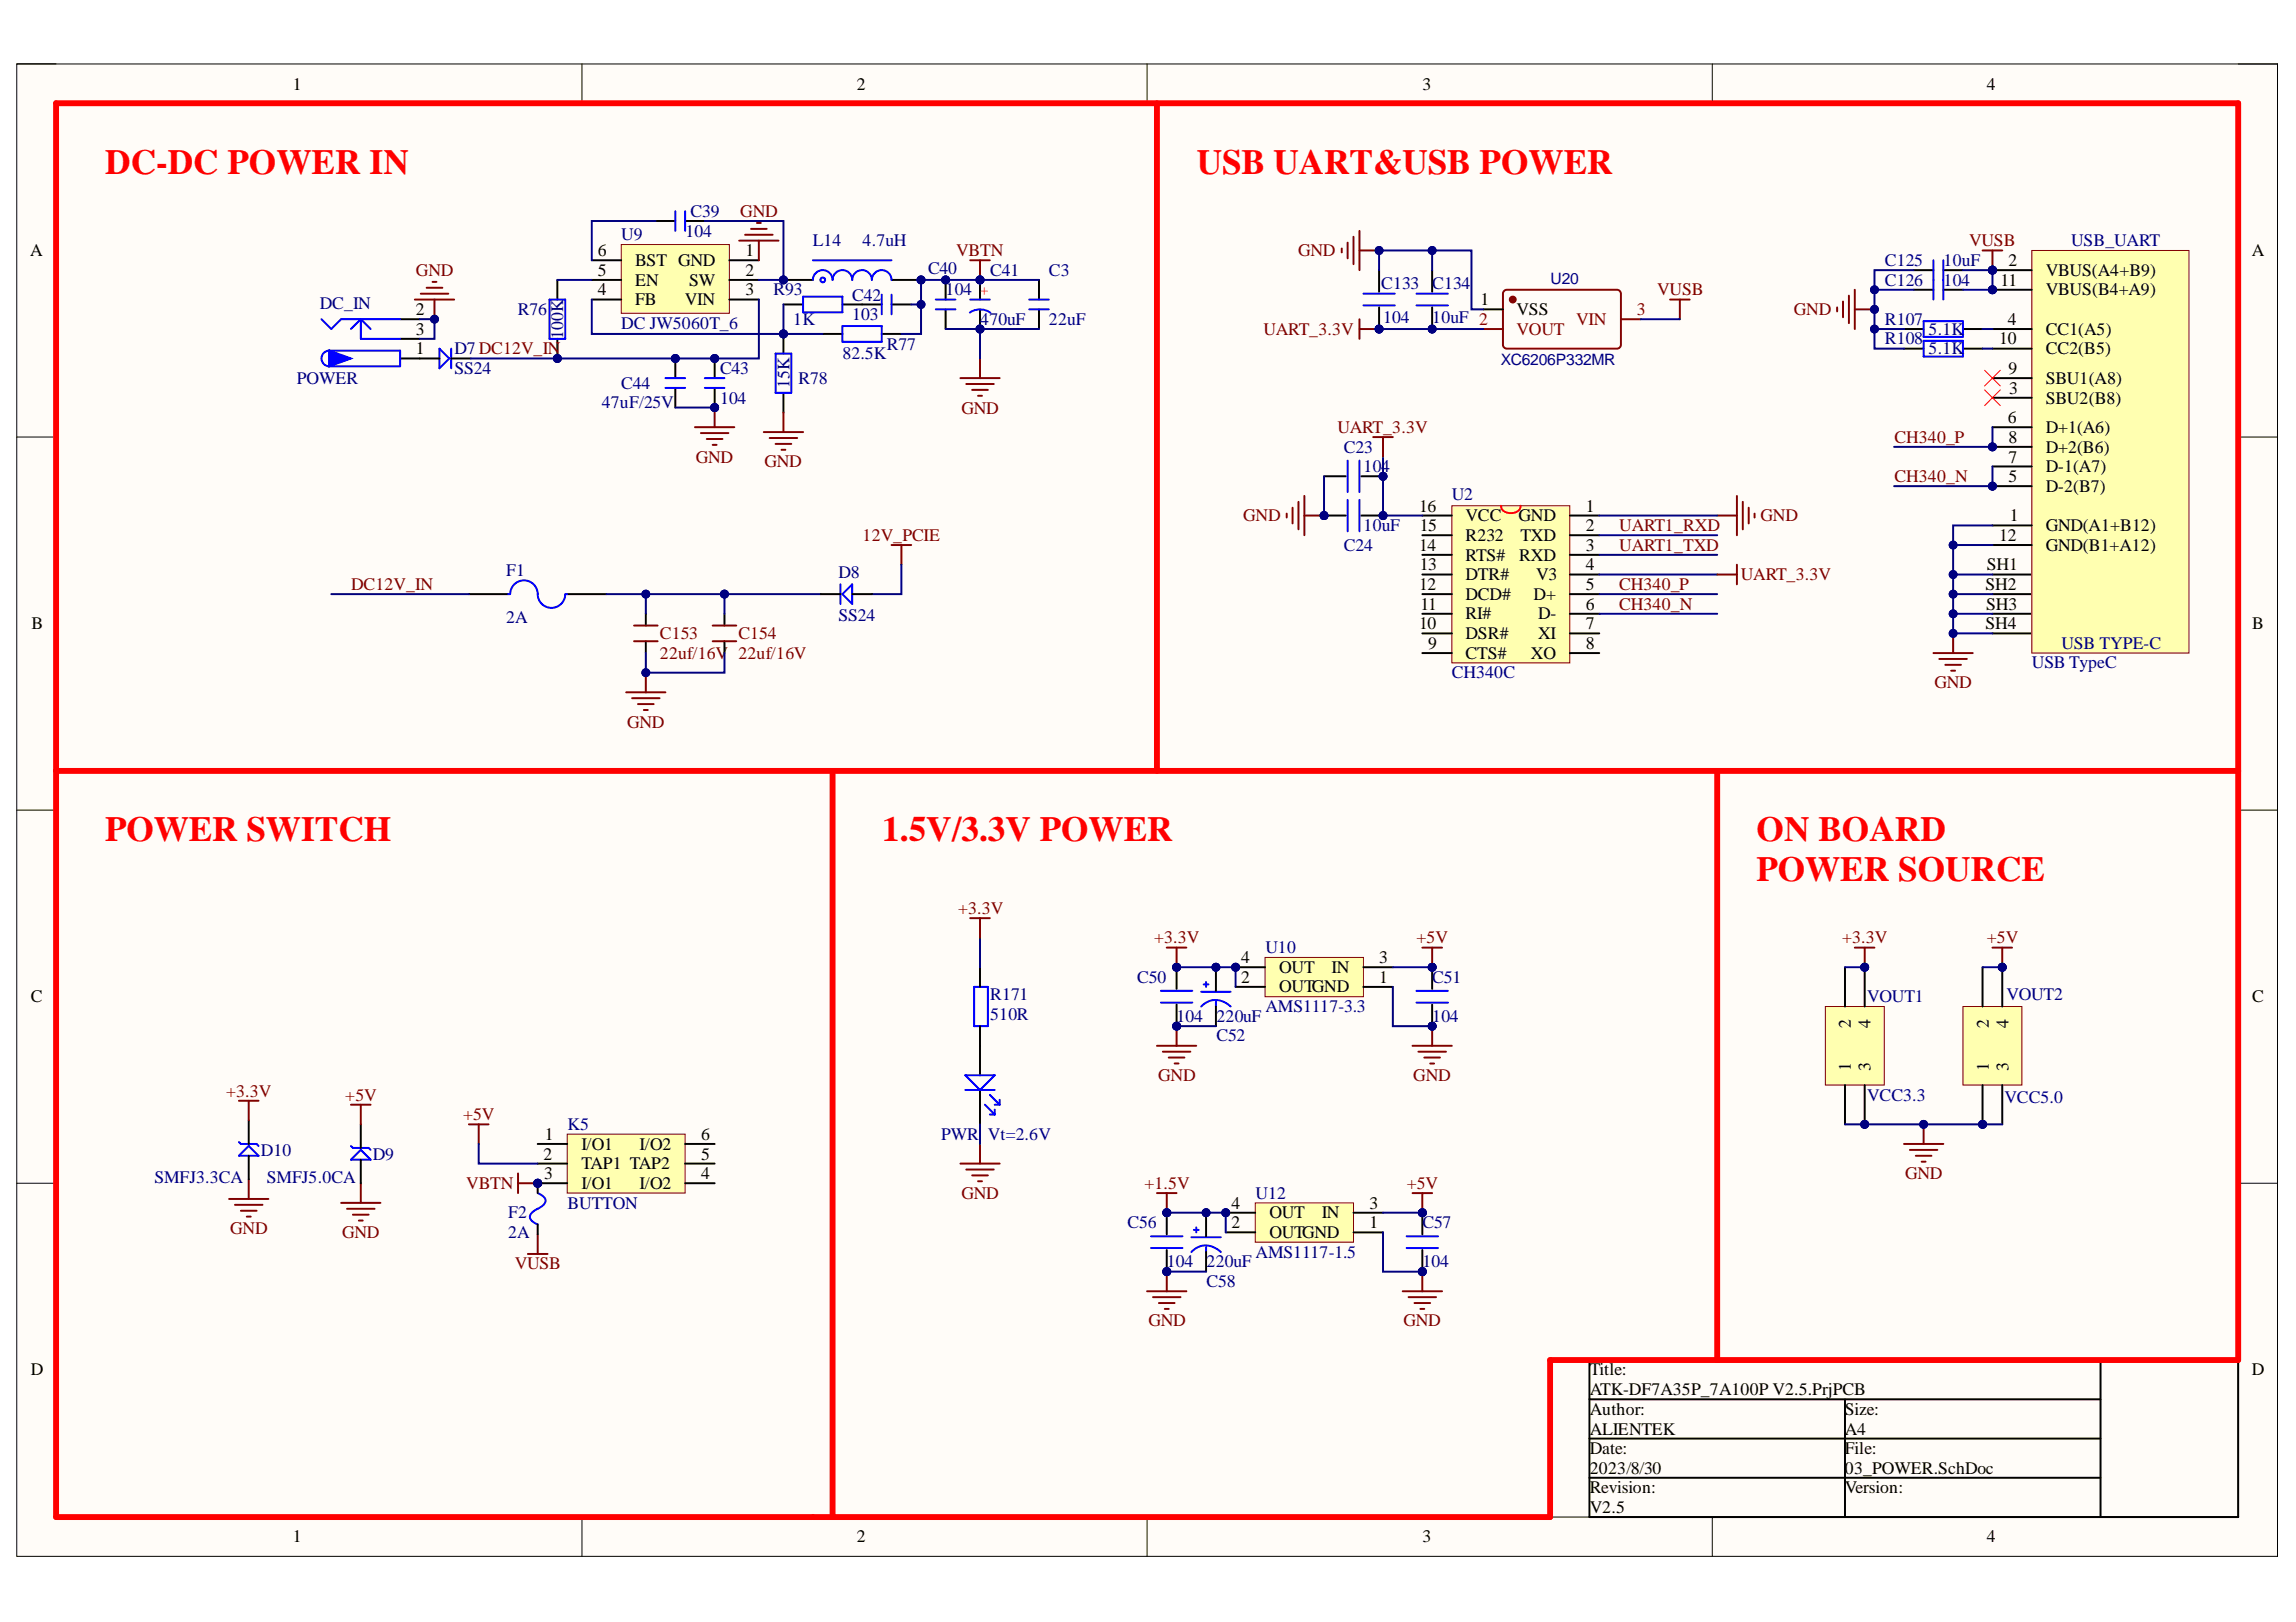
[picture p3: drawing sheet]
<svg xmlns="http://www.w3.org/2000/svg" width="297mm" height="210mm" viewBox="0 0 297 210" stroke-linecap="round" stroke-linejoin="round" font-family="sans-serif">
<defs><g id="words">
<g font-size="4.6" fill="#f00">
<text x="13.6" y="22.5">DC-DC POWER IN</text>
<text x="154.8" y="22.5">USB UART&amp;USB POWER</text>
<text x="13.6" y="108.9">POWER SWITCH</text>
<text x="114.1" y="108.9">1.5V/3.3V POWER</text>
<text x="227.3" y="114">POWER SOURCE</text>
<text x="227.3" y="108.9">ON BOARD</text>
</g>
<g font-size="2.3">
<text x="37.9" y="11.6">1</text>
<text x="110.8" y="11.6">2</text>
<text x="184" y="11.6">3</text>
<text x="257" y="11.6">4</text>
<text x="3.9" y="33.1">A</text>
<text x="77.3" y="35.7">5</text>
<text x="77.3" y="33.1">6</text>
<text x="82.2" y="34.4">BST GND</text>
<text x="96.5" y="33.1">1</text>
<text x="96.5" y="35.7">2</text>
<text x="259.8" y="34.4">2</text>
<text x="264.7" y="35.7">VBUS(A4+B9)</text>
<text x="291.3" y="33.1">A</text>
<text x="53.8" y="40.8">2</text>
<text x="77.3" y="38.2">4</text>
<text x="82.2" y="39.5">FB</text>
<text x="82.2" y="36.9">EN</text>
<text x="88.6" y="39.5">VIN</text>
<text x="89.2" y="36.9">SW</text>
<text x="96.5" y="38.2">3</text>
<text x="191.6" y="39.5">1</text>
<text x="196.2" y="40.8">VSS</text>
<text x="258.8" y="36.9">11</text>
<text x="264.7" y="38.2">VBUS(B4+A9)</text>
<text x="53.8" y="45.8">1</text>
<text x="53.8" y="43.3">3</text>
<text x="258.6" y="44.6">10</text>
<text x="259.7" y="42">4</text>
<text x="264.7" y="43.3">CC1(A5)</text>
<text x="264.7" y="45.8">CC2(B5)</text>
<text x="259.8" y="48.4">9</text>
<text x="259.9" y="51">3</text>
<text x="264.7" y="52.3">SBU2(B8)</text>
<text x="264.7" y="49.7">SBU1(A8)</text>
<text x="259.7" y="54.8">6</text>
<text x="259.8" y="59.9">7</text>
<text x="259.8" y="57.3">8</text>
<text x="264.7" y="56.1">D+1(A6)</text>
<text x="264.7" y="58.6">D+2(B6)</text>
<text x="259.8" y="62.4">5</text>
<text x="264.7" y="63.7">D-2(B7)</text>
<text x="264.7" y="61.1">D-1(A7)</text>
<text x="183.6" y="71.3">14</text>
<text x="183.6" y="66.2">16</text>
<text x="183.7" y="68.7">15</text>
<text x="189.6" y="70">R232</text>
<text x="189.6" y="67.5">VCC</text>
<text x="196.5" y="67.5">GND</text>
<text x="196.7" y="70">TXD</text>
<text x="205.2" y="66.2">1</text>
<text x="205.2" y="68.7">2</text>
<text x="205.2" y="71.3">3</text>
<text x="258.6" y="70">12</text>
<text x="260" y="67.5">1</text>
<text x="264.7" y="68.7">GND(A1+B12)</text>
<text x="264.7" y="71.3">GND(B1+A12)</text>
<text x="183.6" y="76.3">12</text>
<text x="183.7" y="73.8">13</text>
<text x="189.6" y="77.6">DCD#</text>
<text x="189.6" y="75.1">DTR#</text>
<text x="189.6" y="72.5">RTS#</text>
<text x="196.5" y="72.5">RXD</text>
<text x="198.4" y="77.6">D+</text>
<text x="198.7" y="75.1">V3</text>
<text x="205.2" y="73.8">4</text>
<text x="205.2" y="76.3">5</text>
<text x="256.9" y="76.3">SH2</text>
<text x="257" y="73.8">SH1</text>
<text x="4.1" y="81.4">B</text>
<text x="183.6" y="81.4">10</text>
<text x="183.8" y="78.9">11</text>
<text x="184.8" y="84">9</text>
<text x="189.6" y="82.7">DSR#</text>
<text x="189.6" y="80.2">RI#</text>
<text x="199" y="80.2">D-</text>
<text x="199" y="82.7">XI</text>
<text x="205.2" y="78.9">6</text>
<text x="205.2" y="81.4">7</text>
<text x="205.2" y="84">8</text>
<text x="256.9" y="81.4">SH4</text>
<text x="257" y="78.9">SH3</text>
<text x="264.7" y="82.7">Shield4</text>
<text x="291.4" y="81.4">B</text>
<text x="189.6" y="85.2">CTS#</text>
<text x="198.1" y="85.2">XO</text>
<text x="160.6" y="124.6">4</text>
<text x="165.5" y="125.9">OUT</text>
<text x="172.3" y="125.9">IN</text>
<text x="178.4" y="124.6">3</text>
<text x="4" y="129.7">C</text>
<text x="160.6" y="127.2">2</text>
<text x="165.5" y="128.4">OUTGND</text>
<text x="178.4" y="127.2">1</text>
<text x="291.4" y="129.7">C</text>
<text x="239.4" y="133.1" transform="rotate(-90 239.4 133.1)">2</text>
<text x="242" y="133.1" transform="rotate(-90 242 133.1)">4</text>
<text x="257.3" y="133.1" transform="rotate(-90 257.3 133.1)">2</text>
<text x="259.8" y="133.1" transform="rotate(-90 259.8 133.1)">4</text>
<text x="239.4" y="138.7" transform="rotate(-90 239.4 138.7)">1</text>
<text x="242" y="138.7" transform="rotate(-90 242 138.7)">3</text>
<text x="257.3" y="138.7" transform="rotate(-90 257.3 138.7)">1</text>
<text x="259.8" y="138.7" transform="rotate(-90 259.8 138.7)">3</text>
<text x="70.5" y="147.5">1</text>
<text x="75.2" y="148.8">I/O1</text>
<text x="82.7" y="148.8">I/O2</text>
<text x="90.7" y="147.5">6</text>
<text x="70.3" y="150.1">2</text>
<text x="70.4" y="152.6">3</text>
<text x="75.2" y="151.3">TAP1 TAP2</text>
<text x="75.2" y="153.9">I/O1</text>
<text x="82.7" y="153.9">I/O2</text>
<text x="90.7" y="152.6">4</text>
<text x="90.7" y="150.1">5</text>
<text x="159.3" y="158.9">2</text>
<text x="159.3" y="156.4">4</text>
<text x="164.2" y="160.2">OUTGND</text>
<text x="164.2" y="157.7">OUT</text>
<text x="171" y="157.7">IN</text>
<text x="177.2" y="158.9">1</text>
<text x="177.2" y="156.4">3</text>
<text x="4" y="178">D</text>
<text x="205.7" y="178">Title:</text>
<text x="291.3" y="178">D</text>
<text x="205.7" y="183.1">Author:</text>
<text x="205.7" y="180.6">ATK-DF7A35P_7A100P V2.5.PrjPCB</text>
<text x="205.7" y="185.7">ALIENTEK</text>
<text x="238.7" y="183.1">Size:</text>
<text x="238.7" y="185.7">A4</text>
<text x="205.7" y="188.2">Date:</text>
<text x="205.7" y="190.7">2023/8/30</text>
<text x="238.7" y="188.2">File:</text>
<text x="238.7" y="190.7">03_POWER.SchDoc</text>
<text x="205.7" y="193.3">Revision:</text>
<text x="205.7" y="195.8">V2.5</text>
<text x="238.7" y="193.3">Version:</text>
<text x="37.9" y="199.6">1</text>
<text x="110.8" y="199.6">2</text>
<text x="184" y="199.6">3</text>
<text x="257" y="199.6">4</text>
</g>
<g font-size="2.3" fill="#000080">
<text x="89.3" y="28.1">C39</text>
<text x="80.4" y="31.1">U9</text>
<text x="88.7" y="30.6">104</text>
<text x="105.2" y="31.9">L14</text>
<text x="111.6" y="31.9">4.7uH</text>
<text x="120.1" y="35.4">C40</text>
<text x="128.1" y="35.7">C41</text>
<text x="135.7" y="35.7">C3</text>
<text x="243.8" y="34.4">C125</text>
<text x="251.5" y="34.4">10uF</text>
<text x="268" y="31.9">USB_UART</text>
<text x="41.4" y="40">DC_IN</text>
<text x="67" y="40.8">R76</text>
<text x="100.1" y="38.2">R93</text>
<text x="110.2" y="38.9">C42</text>
<text x="110.2" y="41.4">103</text>
<text x="122.3" y="38.2">104</text>
<text x="178.7" y="37.5">C133</text>
<text x="178.9" y="41.8">104</text>
<text x="185.3" y="37.5">C134</text>
<text x="185.3" y="41.8">10uF 2</text>
<text x="243.8" y="36.9">C126</text>
<text x="251.5" y="36.9">104</text>
<text x="58.8" y="45.8">D7DC12V_IN</text>
<text x="72.8" y="43.9" transform="rotate(-90 72.8 43.9)">100K</text>
<text x="80.4" y="42.5">DC JW5060T_6</text>
<text x="102.6" y="42">1K</text>
<text x="109" y="46.5">82.5K</text>
<text x="114.7" y="45.2">R77</text>
<text x="126.8" y="42">470uF</text>
<text x="135.7" y="42">22uF</text>
<text x="243.8" y="42">R107</text>
<text x="243.8" y="44.6">R108</text>
<text x="249.5" y="43.3">5.1K</text>
<text x="249.5" y="45.8">5.1K</text>
<text x="38.4" y="49.7">POWER</text>
<text x="58.8" y="48.4">SS24</text>
<text x="77.8" y="52.8">47uF/25V</text>
<text x="80.4" y="50.3">C44</text>
<text x="93.2" y="48.4">C43</text>
<text x="93.2" y="52.3">104</text>
<text x="102.1" y="50.2" transform="rotate(-90 102.1 50.2)">15K</text>
<text x="103.3" y="49.7">R78</text>
<text x="173.9" y="58.6">C23</text>
<text x="176.4" y="61.1">104</text>
<text x="187.8" y="64.7">U2</text>
<text x="173.9" y="71.3">C24</text>
<text x="176.4" y="68.7">10uF</text>
<text x="65.5" y="74.6">F1</text>
<text x="108.5" y="74.8">D8</text>
<text x="65.5" y="80.7">2A</text>
<text x="108.5" y="80.4">SS24</text>
<text x="266.7" y="84">USB TYPE-C</text>
<text x="187.8" y="87.8">CH340C</text>
<text x="262.9" y="86.5">USB TypeC</text>
<text x="163.7" y="123.4">U10</text>
<text x="128.1" y="129.4">R171</text>
<text x="128.1" y="132">510R</text>
<text x="147.1" y="127.2">C50</text>
<text x="163.7" y="131">AMS1117-3.3</text>
<text x="185.3" y="127.2">C51</text>
<text x="241.6" y="129.7">VOUT1</text>
<text x="259.6" y="129.4">VOUT2</text>
<text x="152.2" y="132.2">104</text>
<text x="157.4" y="134.8">C52</text>
<text x="157.4" y="132.2">220uF</text>
<text x="185.3" y="132.2">104</text>
<text x="241.6" y="142.5">VCC3.3</text>
<text x="259.3" y="142.7">VCC5.0</text>
<text x="33.8" y="149.6">D10</text>
<text x="73.4" y="146.3">K5</text>
<text x="121.8" y="147.5">PWR Vt=2.6V</text>
<text x="20" y="153.1">SMFJ3.3CA</text>
<text x="34.5" y="153.1">SMFJ5.0CA</text>
<text x="48.2" y="150.1">D9</text>
<text x="162.4" y="155.1">U12</text>
<text x="65.7" y="157.7">F2</text>
<text x="65.7" y="160.2">2A</text>
<text x="73.4" y="156.4">BUTTON</text>
<text x="145.9" y="158.9">C56</text>
<text x="184" y="158.9">C57</text>
<text x="150.9" y="164">104</text>
<text x="156.1" y="166.6">C58</text>
<text x="156.1" y="164">220uF</text>
<text x="162.4" y="162.7">AMS1117-1.5</text>
<text x="184" y="164">104</text>
</g>
<g font-size="2.3" fill="#800000">
<text x="95.8" y="28.1">GND</text>
<text x="53.8" y="35.7">GND</text>
<text x="123.7" y="33.1">VBTN</text>
<text x="167.9" y="33.1">GND</text>
<text x="254.8" y="31.9">VUSB</text>
<text x="214.4" y="38.2">VUSB</text>
<text x="232.1" y="40.8">GND</text>
<text x="163.5" y="43.3">UART_3.3V</text>
<text x="124.4" y="53.5">GND</text>
<text x="90" y="59.9">GND</text>
<text x="173" y="56.1">UART_3.3V</text>
<text x="245.1" y="57.3">CH340_P</text>
<text x="98.9" y="60.5">GND</text>
<text x="245.1" y="62.4">CH340_N</text>
<text x="111.6" y="70">12V_PCIE</text>
<text x="160.8" y="67.5">GND</text>
<text x="209.5" y="68.7">UART1_RXD</text>
<text x="209.5" y="71.3">UART1_TXD</text>
<text x="227.8" y="67.5">GND</text>
<text x="45.4" y="76.3">DC12V_IN</text>
<text x="209.5" y="76.3">CH340_P</text>
<text x="225.2" y="75.1">UART_3.3V</text>
<text x="85.4" y="82.7">C153</text>
<text x="95.5" y="82.7">C154</text>
<text x="209.5" y="78.9">CH340_N</text>
<text x="85.4" y="85.2">22uf/16V</text>
<text x="95.5" y="85.2">22uf/16V</text>
<text x="250.3" y="89">GND</text>
<text x="81.1" y="94.2">GND</text>
<text x="124" y="118.3">+3.3V</text>
<text x="149.3" y="122.1">+3.3V</text>
<text x="183.3" y="122.1">+5V</text>
<text x="238.3" y="122.1">+3.3V</text>
<text x="257" y="122.1">+5V</text>
<text x="29.3" y="142">+3.3V</text>
<text x="44.7" y="142.5">+5V</text>
<text x="149.8" y="139.9">GND</text>
<text x="182.8" y="139.9">GND</text>
<text x="59.9" y="145">+5V</text>
<text x="60.3" y="153.9">VBTN</text>
<text x="124.4" y="155.1">GND</text>
<text x="148.1" y="153.9">+1.5V</text>
<text x="182" y="153.9">+5V</text>
<text x="246.5" y="152.6">GND</text>
<text x="29.8" y="159.7">GND</text>
<text x="44.2" y="160.2">GND</text>
<text x="66.6" y="164.3">VUSB</text>
<text x="148.6" y="171.6">GND</text>
<text x="181.6" y="171.6">GND</text>
</g>
<g font-size="2.3" fill="#800">
<text x="211.8" y="40.8">3</text>
<text x="196.2" y="43.3">VOUT</text>
<text x="203.9" y="42">VIN</text>
</g>
<g font-size="2" fill="#000080">
<text x="200.6" y="36.8">U20</text>
<text x="194.2" y="47.2">XC6206P332MR</text>
</g>
<text font-size="1.9" fill="#f00" x="126.9" y="37.2" transform="rotate(90 126.9 37.2)">+</text>
</g></defs>
<path d="M2.2 8.3h292.4v193.1h-292.4z" fill-rule="evenodd" fill="#fffcf8"/>
<path d="M2.2 8.3h292.4v193.1h-292.4z" fill="none" stroke="#000" stroke-width=".13"/>
<path d="M7.3 13.4h282.3v182.9h-282.3z" fill-rule="evenodd" fill="#fffcf8"/>
<g fill="none" stroke="#000" stroke-width=".13">
<path d="M2.2 8.3h5.1M7.3 13.4h282.3v182.9h-282.3zM75.3 8.3v5.1M148.4 8.3v5.1M221.5 8.3v5.1M289.6 8.3h5v5.1M2.2 56.6h5.1M289.6 56.6h5M2.2 104.8h5.1M289.6 104.8h5M2.2 153.1h5.1M289.6 153.1h5"/>
<path d="M75.3 196.3v5.1M148.4 196.3v5.1M221.5 196.3v5.1M294.6 196.3v5.1"/>
</g>
<path d="M205.6 176h84v20.3h-84zM271.7 176v20.3M205.6 181.1h66.1M205.6 186.2h66.1M205.6 191.2h66.1M238.7 181.1v15.2" fill="none" stroke="#000" stroke-width=".25"/>
<path d="M125.5 33.7h2.6M126.8 33.7v2.5" fill="none" stroke="#800000" stroke-width=".25"/>
<circle cx="126.8" cy="36.2" r=".51" fill="#000080"/>
<circle cx="126.8" cy="36.2" r=".51" fill="none" stroke="#000080" stroke-width=".13"/>
<path d="M67 151.9v2.5M67 153.1h2.6" fill="none" stroke="#800000" stroke-width=".25"/>
<circle cx="69.6" cy="153.1" r=".51" fill="#000080"/>
<circle cx="69.6" cy="153.1" r=".51" fill="none" stroke="#000080" stroke-width=".13"/>
<circle cx="69.6" cy="153.1" r=".51" fill="#000080"/>
<circle cx="69.6" cy="153.1" r=".51" fill="none" stroke="#000080" stroke-width=".13"/>
<path d="M73.4 146.8h15.2v7.6h-15.2z" fill-rule="evenodd" fill="#ffffb0"/>
<path d="M73.4 146.8h15.2v7.6h-15.2z" fill="none" stroke="#800000" stroke-width=".13"/>
<path d="M69.6 148h3.8M69.6 150.6h3.8M69.6 153.1h3.8" fill="none" stroke="#000" stroke-width=".25"/>
<circle cx="69.6" cy="153.1" r=".51" fill="#000080"/>
<circle cx="69.6" cy="153.1" r=".51" fill="none" stroke="#000080" stroke-width=".13"/>
<path d="M126.8 125.2v2.5M126.8 132.8v6.3M88.6 153.1h3.9M88.6 150.6h3.9M88.6 148h3.9M126.8 140.9v4.6" fill="none" stroke="#000" stroke-width=".25"/>
<path d="M125.5 118.8h2.6M126.8 118.8v2.6M60.7 145.5h2.5M61.9 145.5v2.5M69.6 159.7v2.6M124.2 150.6h5.1M125 151.3h3.6M125.8 152.1h2M126.5 152.9h.5M126.8 148v2.6M68.3 162.3h2.5" fill="none" stroke="#800000" stroke-width=".25"/>
<path d="M124.9 139.1h3.8l-1.9 2zM126 127.7h1.8v5.1h-1.8zM124.9 141.1h3.8M127.4 143l1.3 1.2M128.1 141.7l1.2 1.3M128.1 144.2h.6M128.7 143h.6M128.7 143.6v.6M129.3 142.3v.7" fill="none" stroke="#00f" stroke-width=".25"/>
<path d="M7.3 13.4h282.3v162.6h-89.1v20.3h-193.2zM149.7 13.4v86.4M7.3 99.8h282.3M107.7 99.8v96.5M222.2 99.8v76.2" fill="none" stroke="#f00" stroke-width=".76"/>
<path d="M126.8 121.4v3.8M61.9 148v2.6h7.7M126.8 145.5v2.5" fill="none" stroke="#000080" stroke-width=".25"/>
<circle cx="69.6" cy="153.1" r=".51" fill="#000080"/>
<circle cx="69.6" cy="153.1" r=".51" fill="none" stroke="#000080" stroke-width=".13"/>
<path d="M69.6 154.4a1.17 1.17 0 0 1 1 1.1 2.99 2.99 0 0 1-1.4 1.1 .84 .84 0 0 0-.6 .9 .84 .84 0 0 0 .6 .8l.4 .2" fill="none" stroke="#00f" stroke-width=".25"/>
<path d="M69.6 153.1v1.3" fill="none" stroke="#000" stroke-width=".25"/>
<circle cx="69.6" cy="153.1" r=".51" fill="#000080"/>
<circle cx="69.6" cy="153.1" r=".51" fill="none" stroke="#000080" stroke-width=".13"/>
<path d="M69.6 158.5v1.2" fill="none" stroke="#000" stroke-width=".25"/>
<circle cx="159.9" cy="125.2" r=".51" fill="#000080"/>
<circle cx="159.9" cy="125.2" r=".51" fill="none" stroke="#000080" stroke-width=".13"/>
<path d="M163.7 123.9h12.7v5.1h-12.7z" fill-rule="evenodd" fill="#ffffb0"/>
<path d="M163.7 123.9h12.7v5.1h-12.7z" fill="none" stroke="#800000" stroke-width=".13"/>
<path d="M159.9 127.7h3.8M159.9 125.2h3.8M176.4 127.7h3.8M176.4 125.2h3.8" fill="none" stroke="#000" stroke-width=".25"/>
<circle cx="159.9" cy="125.2" r=".51" fill="#000080"/>
<circle cx="159.9" cy="125.2" r=".51" fill="none" stroke="#000080" stroke-width=".13"/>
<circle cx="185.3" cy="132.8" r=".51" fill="#000080"/>
<circle cx="185.3" cy="132.8" r=".51" fill="none" stroke="#000080" stroke-width=".13"/>
<circle cx="185.3" cy="125.2" r=".51" fill="#000080"/>
<circle cx="185.3" cy="125.2" r=".51" fill="none" stroke="#000080" stroke-width=".13"/>
<path d="M183.2 129.7h4.1M183.2 128.2h4.1" fill="none" stroke="#00f" stroke-width=".25"/>
<path d="M185.3 130v2.8" fill="none" stroke="#000" stroke-width=".25"/>
<circle cx="185.3" cy="132.8" r=".51" fill="#000080"/>
<circle cx="185.3" cy="132.8" r=".51" fill="none" stroke="#000080" stroke-width=".13"/>
<path d="M185.3 125.2v2.8" fill="none" stroke="#000" stroke-width=".25"/>
<circle cx="185.3" cy="125.2" r=".51" fill="#000080"/>
<circle cx="185.3" cy="125.2" r=".51" fill="none" stroke="#000080" stroke-width=".13"/>
<circle cx="152.2" cy="132.8" r=".51" fill="#000080"/>
<circle cx="152.2" cy="132.8" r=".51" fill="none" stroke="#000080" stroke-width=".13"/>
<circle cx="152.2" cy="125.2" r=".51" fill="#000080"/>
<circle cx="152.2" cy="125.2" r=".51" fill="none" stroke="#000080" stroke-width=".13"/>
<path d="M150.2 129.7h4.1M150.2 128.2h4.1" fill="none" stroke="#00f" stroke-width=".25"/>
<path d="M152.2 130v2.8" fill="none" stroke="#000" stroke-width=".25"/>
<circle cx="152.2" cy="132.8" r=".51" fill="#000080"/>
<circle cx="152.2" cy="132.8" r=".51" fill="none" stroke="#000080" stroke-width=".13"/>
<path d="M152.2 125.2v2.8" fill="none" stroke="#000" stroke-width=".25"/>
<circle cx="152.2" cy="125.2" r=".51" fill="#000080"/>
<circle cx="152.2" cy="125.2" r=".51" fill="none" stroke="#000080" stroke-width=".13"/>
<path d="M182.7 135.3h5.1M183.5 136.1h3.6M184.3 136.9h2M185 137.6h.5M185.3 132.8v2.5" fill="none" stroke="#800000" stroke-width=".25"/>
<circle cx="185.3" cy="132.8" r=".51" fill="#000080"/>
<circle cx="185.3" cy="132.8" r=".51" fill="none" stroke="#000080" stroke-width=".13"/>
<path d="M149.7 135.3h5.1M150.4 136.1h3.6M151.2 136.9h2M152 137.6h.5M152.2 132.8v2.5" fill="none" stroke="#800000" stroke-width=".25"/>
<circle cx="152.2" cy="132.8" r=".51" fill="#000080"/>
<circle cx="152.2" cy="132.8" r=".51" fill="none" stroke="#000080" stroke-width=".13"/>
<circle cx="157.3" cy="125.2" r=".51" fill="#000080"/>
<circle cx="157.3" cy="125.2" r=".51" fill="none" stroke="#000080" stroke-width=".13"/>
<path d="M155.4 130.3a2.64 2.64 0 0 1 3.8 0M155.4 128.3h3.8M157.3 129.6v.7" fill="none" stroke="#00f" stroke-width=".25"/>
<path d="M157.3 125.2v3M157.3 130.3v2.5" fill="none" stroke="#000" stroke-width=".25"/>
<circle cx="157.3" cy="125.2" r=".51" fill="#000080"/>
<circle cx="157.3" cy="125.2" r=".51" fill="none" stroke="#000080" stroke-width=".13"/>
<path d="M155.7 127.4h.6M156 127.1v.6" fill="none" stroke="#00f" stroke-width=".25"/>
<path d="M150.9 122.6h2.6M152.2 122.6v2.6" fill="none" stroke="#800000" stroke-width=".25"/>
<circle cx="152.2" cy="125.2" r=".51" fill="#000080"/>
<circle cx="152.2" cy="125.2" r=".51" fill="none" stroke="#000080" stroke-width=".13"/>
<path d="M184 122.6h2.6M185.3 122.6v2.6" fill="none" stroke="#800000" stroke-width=".25"/>
<circle cx="185.3" cy="125.2" r=".51" fill="#000080"/>
<circle cx="185.3" cy="125.2" r=".51" fill="none" stroke="#000080" stroke-width=".13"/>
<path d="M152.2 132.8h5.1" fill="none" stroke="#000080" stroke-width=".25"/>
<circle cx="152.2" cy="132.8" r=".51" fill="#000080"/>
<circle cx="152.2" cy="132.8" r=".51" fill="none" stroke="#000080" stroke-width=".13"/>
<path d="M180.2 127.7v5.1h5.1" fill="none" stroke="#000080" stroke-width=".25"/>
<circle cx="185.3" cy="132.8" r=".51" fill="#000080"/>
<circle cx="185.3" cy="132.8" r=".51" fill="none" stroke="#000080" stroke-width=".13"/>
<path d="M180.2 125.2h5.1" fill="none" stroke="#000080" stroke-width=".25"/>
<circle cx="185.3" cy="125.2" r=".51" fill="#000080"/>
<circle cx="185.3" cy="125.2" r=".51" fill="none" stroke="#000080" stroke-width=".13"/>
<path d="M152.2 125.2h7.7v2.5" fill="none" stroke="#000080" stroke-width=".25"/>
<circle cx="159.9" cy="125.2" r=".51" fill="#000080"/>
<circle cx="159.9" cy="125.2" r=".51" fill="none" stroke="#000080" stroke-width=".13"/>
<circle cx="157.3" cy="125.2" r=".51" fill="#000080"/>
<circle cx="157.3" cy="125.2" r=".51" fill="none" stroke="#000080" stroke-width=".13"/>
<circle cx="152.2" cy="125.2" r=".51" fill="#000080"/>
<circle cx="152.2" cy="125.2" r=".51" fill="none" stroke="#000080" stroke-width=".13"/>
<path d="M53.7 38.8h5.1M54.4 38h3.6M55.2 37.2h2M56 36.5h.5M56.2 38.8v2.5" fill="none" stroke="#800000" stroke-width=".25"/>
<circle cx="56.2" cy="41.3" r=".51" fill="#000080"/>
<circle cx="56.2" cy="41.3" r=".51" fill="none" stroke="#000080" stroke-width=".13"/>
<path d="M41.6 41.3l1.3 1.3 1.2-1.3h7.7M42.6 45.4a1.02 1.02 0 0 0-1 1 1.02 1.02 0 0 0 1 1M42.6 45.4h9.2v2h-9.2M42.6 45.4v2M46.7 41.3v2.5h5.1M46.7 41.3l-1.3 1.3M46.7 41.3l1.2 1.3M56.9 45.1l1.2 1.3-1.2 1.3zM58.4 45.1v2.6" fill="none" stroke="#00f" stroke-width=".25"/>
<path d="M51.8 46.4h5.1M51.8 41.3h2.5M51.8 43.8h2.5M58.4 46.4h2.5" fill="none" stroke="#000" stroke-width=".25"/>
<path d="M42.6 45.4l2.8 1-2.8 1z" fill="#00f"/>
<path d="M42.6 45.4l2.8 1-2.8 1z" fill="none" stroke="#00f" stroke-width=".25"/>
<circle cx="126.8" cy="36.2" r=".51" fill="#000080"/>
<circle cx="126.8" cy="36.2" r=".51" fill="none" stroke="#000080" stroke-width=".13"/>
<circle cx="126.8" cy="42.6" r=".51" fill="#000080"/>
<circle cx="126.8" cy="42.6" r=".51" fill="none" stroke="#000080" stroke-width=".13"/>
<path d="M126.8 36.2v2.6" fill="none" stroke="#000" stroke-width=".25"/>
<circle cx="126.8" cy="36.2" r=".51" fill="#000080"/>
<circle cx="126.8" cy="36.2" r=".51" fill="none" stroke="#000080" stroke-width=".13"/>
<path d="M125.5 38.8h2.6" fill="none" stroke="#00f" stroke-width=".25"/>
<path d="M126.8 40v2.6" fill="none" stroke="#000" stroke-width=".25"/>
<circle cx="126.8" cy="42.6" r=".51" fill="#000080"/>
<circle cx="126.8" cy="42.6" r=".51" fill="none" stroke="#000080" stroke-width=".13"/>
<path d="M125.5 40.5a2.27 2.27 0 0 1 2.6 0" fill="none" stroke="#00f" stroke-width=".25"/>
<path d="M124.2 48.9h5.1M125 49.7h3.6M125.8 50.5h2M126.5 51.2h.5M126.8 46.4v2.5" fill="none" stroke="#800000" stroke-width=".25"/>
<circle cx="101.4" cy="36.2" r=".51" fill="#000080"/>
<circle cx="101.4" cy="36.2" r=".51" fill="none" stroke="#000080" stroke-width=".13"/>
<circle cx="119.2" cy="36.2" r=".51" fill="#000080"/>
<circle cx="119.2" cy="36.2" r=".51" fill="none" stroke="#000080" stroke-width=".13"/>
<path d="M101.4 36.2h3.8" fill="none" stroke="#000" stroke-width=".25"/>
<circle cx="101.4" cy="36.2" r=".51" fill="#000080"/>
<circle cx="101.4" cy="36.2" r=".51" fill="none" stroke="#000080" stroke-width=".13"/>
<path d="M115.3 36.2h3.9" fill="none" stroke="#000" stroke-width=".25"/>
<circle cx="119.2" cy="36.2" r=".51" fill="#000080"/>
<circle cx="119.2" cy="36.2" r=".51" fill="none" stroke="#000080" stroke-width=".13"/>
<path d="M105.2 36.2a1.27 1.27 0 0 1 1.2-1.2 1.27 1.27 0 0 1 1.3 1.2 1.27 1.27 0 0 1 1.3-1.2 1.27 1.27 0 0 1 1.3 1.2 1.27 1.27 0 0 1 1.2-1.2 1.27 1.27 0 0 1 1.3 1.2 1.27 1.27 0 0 1 1.3-1.2 1.27 1.27 0 0 1 1.2 1.2M105.2 33.7h10.1M106.7 36.1a.31 .31 0 0 0-.5-.1 .31 .31 0 0 0 .1 .5 .31 .31 0 0 0 .4-.3" fill="none" stroke="#00f" stroke-width=".25"/>
<circle cx="122.3" cy="36.2" r=".51" fill="#000080"/>
<circle cx="122.3" cy="36.2" r=".51" fill="none" stroke="#000080" stroke-width=".13"/>
<path d="M122.3 36.2v2.6M122.3 40v2.6" fill="none" stroke="#000" stroke-width=".25"/>
<circle cx="122.3" cy="36.2" r=".51" fill="#000080"/>
<circle cx="122.3" cy="36.2" r=".51" fill="none" stroke="#000080" stroke-width=".13"/>
<path d="M121.1 38.8h2.5M121.1 40h2.5" fill="none" stroke="#00f" stroke-width=".25"/>
<circle cx="92.5" cy="46.4" r=".51" fill="#000080"/>
<circle cx="92.5" cy="46.4" r=".51" fill="none" stroke="#000080" stroke-width=".13"/>
<circle cx="92.5" cy="52.7" r=".51" fill="#000080"/>
<circle cx="92.5" cy="52.7" r=".51" fill="none" stroke="#000080" stroke-width=".13"/>
<path d="M92.5 46.4v2.5" fill="none" stroke="#000" stroke-width=".25"/>
<circle cx="92.5" cy="46.4" r=".51" fill="#000080"/>
<circle cx="92.5" cy="46.4" r=".51" fill="none" stroke="#000080" stroke-width=".13"/>
<path d="M92.5 50.2v2.5" fill="none" stroke="#000" stroke-width=".25"/>
<circle cx="92.5" cy="52.7" r=".51" fill="#000080"/>
<circle cx="92.5" cy="52.7" r=".51" fill="none" stroke="#000080" stroke-width=".13"/>
<path d="M91.2 50.2h2.5M91.2 48.9h2.5" fill="none" stroke="#00f" stroke-width=".25"/>
<path d="M80.4 31.6h14v8.9h-14z" fill-rule="evenodd" fill="#ffffb0"/>
<path d="M80.4 31.6h14v8.9h-14z" fill="none" stroke="#800000" stroke-width=".13"/>
<path d="M76.6 33.7h3.8M76.6 36.2h3.8M76.6 38.8h3.8M94.4 33.7h3.8M94.4 36.2h3.8M94.4 38.8h3.8" fill="none" stroke="#000" stroke-width=".25"/>
<circle cx="101.4" cy="43.2" r=".51" fill="#000080"/>
<circle cx="101.4" cy="43.2" r=".51" fill="none" stroke="#000080" stroke-width=".13"/>
<path d="M101.4 43.2v2.6M101.4 50.8v2.6" fill="none" stroke="#000" stroke-width=".25"/>
<circle cx="101.4" cy="43.2" r=".51" fill="#000080"/>
<circle cx="101.4" cy="43.2" r=".51" fill="none" stroke="#000080" stroke-width=".13"/>
<path d="M100.3 45.8h2.1v5h-2.1zM109 42.2h5.1v2h-5.1z" fill="none" stroke="#00f" stroke-width=".25"/>
<path d="M106.4 43.2h2.6M114.1 43.2h2.5" fill="none" stroke="#000" stroke-width=".25"/>
<circle cx="87.4" cy="46.4" r=".51" fill="#000080"/>
<circle cx="87.4" cy="46.4" r=".51" fill="none" stroke="#000080" stroke-width=".13"/>
<path d="M87.4 46.4v2.5" fill="none" stroke="#000" stroke-width=".25"/>
<circle cx="87.4" cy="46.4" r=".51" fill="#000080"/>
<circle cx="87.4" cy="46.4" r=".51" fill="none" stroke="#000080" stroke-width=".13"/>
<path d="M87.4 50.2v2.5" fill="none" stroke="#000" stroke-width=".25"/>
<path d="M86.1 50.2h2.5M86.1 48.9h2.5" fill="none" stroke="#00f" stroke-width=".25"/>
<circle cx="72.1" cy="46.4" r=".51" fill="#000080"/>
<circle cx="72.1" cy="46.4" r=".51" fill="none" stroke="#000080" stroke-width=".13"/>
<path d="M72.1 43.8v2.6" fill="none" stroke="#000" stroke-width=".25"/>
<circle cx="72.1" cy="46.4" r=".51" fill="#000080"/>
<circle cx="72.1" cy="46.4" r=".51" fill="none" stroke="#000080" stroke-width=".13"/>
<path d="M72.1 36.2v2.6M84.8 28.6h2.6M88.6 28.6h2.6M101.4 39.4h2.5M109 39.4h5.1M115.3 39.4h2.6" fill="none" stroke="#000" stroke-width=".25"/>
<path d="M71.1 38.8h2v5h-2zM87.4 27.3v2.6M88.6 27.3v2.6M103.9 38.4h5.1v2h-5.1zM114.1 38.1v2.6M115.3 38.1v2.6" fill="none" stroke="#00f" stroke-width=".25"/>
<g fill="none" stroke="#800000" stroke-width=".25">
<path d="M95.6 31.1h5.1M96.4 30.4h3.6M97.2 29.6h2M97.9 28.9h.5M98.2 31.1v2.6M89.9 55.3h5.1M90.7 56h3.5M91.4 56.8h2.1M92.2 57.6h.5M92.5 52.7v2.6M98.8 55.9h5.1M99.6 56.7h3.5"/>
<path d="M100.3 57.4h2.1M101.1 58.2h.5M101.4 53.4v2.5"/>
</g>
<circle cx="92.5" cy="52.7" r=".51" fill="#000080"/>
<circle cx="92.5" cy="52.7" r=".51" fill="none" stroke="#000080" stroke-width=".13"/>
<path d="M54.3 41.3h1.9v2.5h-1.9" fill="none" stroke="#000080" stroke-width=".25"/>
<circle cx="56.2" cy="41.3" r=".51" fill="#000080"/>
<circle cx="56.2" cy="41.3" r=".51" fill="none" stroke="#000080" stroke-width=".13"/>
<path d="M84.8 28.6h-8.2v5.1M91.2 28.6h10.2v7.6h-3.2" fill="none" stroke="#000080" stroke-width=".25"/>
<circle cx="101.4" cy="36.2" r=".51" fill="#000080"/>
<circle cx="101.4" cy="36.2" r=".51" fill="none" stroke="#000080" stroke-width=".13"/>
<path d="M76.6 38.8v4.4h29.8" fill="none" stroke="#000080" stroke-width=".25"/>
<circle cx="101.4" cy="43.2" r=".51" fill="#000080"/>
<circle cx="101.4" cy="43.2" r=".51" fill="none" stroke="#000080" stroke-width=".13"/>
<path d="M87.4 52.7h5.1" fill="none" stroke="#000080" stroke-width=".25"/>
<circle cx="92.5" cy="52.7" r=".51" fill="#000080"/>
<circle cx="92.5" cy="52.7" r=".51" fill="none" stroke="#000080" stroke-width=".13"/>
<path d="M101.4 39.4v3.8" fill="none" stroke="#000080" stroke-width=".25"/>
<circle cx="101.4" cy="43.2" r=".51" fill="#000080"/>
<circle cx="101.4" cy="43.2" r=".51" fill="none" stroke="#000080" stroke-width=".13"/>
<path d="M117.9 39.4h1.3v3.8h-2.6" fill="none" stroke="#000080" stroke-width=".25"/>
<circle cx="119.2" cy="39.4" r=".51" fill="#000080"/>
<circle cx="119.2" cy="39.4" r=".51" fill="none" stroke="#000080" stroke-width=".13"/>
<path d="M72.1 36.2h4.5M98.2 38.8v7.6h-37.3" fill="none" stroke="#000080" stroke-width=".25"/>
<circle cx="92.5" cy="46.4" r=".51" fill="#000080"/>
<circle cx="92.5" cy="46.4" r=".51" fill="none" stroke="#000080" stroke-width=".13"/>
<circle cx="87.4" cy="46.4" r=".51" fill="#000080"/>
<circle cx="87.4" cy="46.4" r=".51" fill="none" stroke="#000080" stroke-width=".13"/>
<circle cx="72.1" cy="46.4" r=".51" fill="#000080"/>
<circle cx="72.1" cy="46.4" r=".51" fill="none" stroke="#000080" stroke-width=".13"/>
<path d="M122.3 42.6h4.5v3.8" fill="none" stroke="#000080" stroke-width=".25"/>
<circle cx="126.8" cy="42.6" r=".51" fill="#000080"/>
<circle cx="126.8" cy="42.6" r=".51" fill="none" stroke="#000080" stroke-width=".13"/>
<path d="M60.7 76.9h5.1M73.4 76.9h5.1M83.6 79.4v1.6M93.7 79.4v1.6M83.6 83v1.5M93.7 83v1.5" fill="none" stroke="#000" stroke-width=".25"/>
<path d="M65.8 76.9h.2M66 76.8a1.78 1.78 0 0 1 1.8-1.7 1.78 1.78 0 0 1 1.8 1.8 1.78 1.78 0 0 0 1.7 1.8 1.78 1.78 0 0 0 1.8-1.8M73.1 76.9h.3" fill="none" stroke="#00f" stroke-width=".25"/>
<path d="M81 89.6h5.1M81.8 90.4h3.5M82 83h3.1M82 81h3.1M82.5 91.1h2.1M83.3 91.9h.5M83.6 87.1v2.5M92.2 83h3.1M92.2 81h3.1" fill="none" stroke="#800000" stroke-width=".25"/>
<circle cx="83.6" cy="87.1" r=".51" fill="#000080"/>
<circle cx="83.6" cy="87.1" r=".51" fill="none" stroke="#000080" stroke-width=".13"/>
<path d="M115.3 70.5h2.6M116.6 70.5v2.6" fill="none" stroke="#800000" stroke-width=".25"/>
<path d="M83.6 84.5v2.6h10.1v-2.6" fill="none" stroke="#000080" stroke-width=".25"/>
<circle cx="83.6" cy="87.1" r=".51" fill="#000080"/>
<circle cx="83.6" cy="87.1" r=".51" fill="none" stroke="#000080" stroke-width=".13"/>
<path d="M42.9 76.9h17.8M78.5 76.9h5.1v2.5" fill="none" stroke="#000080" stroke-width=".25"/>
<circle cx="83.6" cy="76.9" r=".51" fill="#000080"/>
<circle cx="83.6" cy="76.9" r=".51" fill="none" stroke="#000080" stroke-width=".13"/>
<path d="M93.7 76.9h12.5M116.6 73.1v3.8h-3.8" fill="none" stroke="#000080" stroke-width=".25"/>
<circle cx="93.7" cy="76.9" r=".51" fill="#000080"/>
<circle cx="93.7" cy="76.9" r=".51" fill="none" stroke="#000080" stroke-width=".13"/>
<circle cx="158.6" cy="156.9" r=".51" fill="#000080"/>
<circle cx="158.6" cy="156.9" r=".51" fill="none" stroke="#000080" stroke-width=".13"/>
<path d="M162.4 155.7h12.7v5.1h-12.7z" fill-rule="evenodd" fill="#ffffb0"/>
<path d="M162.4 155.7h12.7v5.1h-12.7z" fill="none" stroke="#800000" stroke-width=".13"/>
<path d="M158.6 159.5h3.8M158.6 156.9h3.8M175.1 159.5h3.8M175.1 156.9h3.8" fill="none" stroke="#000" stroke-width=".25"/>
<circle cx="158.6" cy="156.9" r=".51" fill="#000080"/>
<circle cx="158.6" cy="156.9" r=".51" fill="none" stroke="#000080" stroke-width=".13"/>
<circle cx="184" cy="164.6" r=".51" fill="#000080"/>
<circle cx="184" cy="164.6" r=".51" fill="none" stroke="#000080" stroke-width=".13"/>
<circle cx="184" cy="156.9" r=".51" fill="#000080"/>
<circle cx="184" cy="156.9" r=".51" fill="none" stroke="#000080" stroke-width=".13"/>
<path d="M182 160h4M182 161.5h4" fill="none" stroke="#00f" stroke-width=".25"/>
<path d="M184 161.8v2.8" fill="none" stroke="#000" stroke-width=".25"/>
<circle cx="184" cy="164.6" r=".51" fill="#000080"/>
<circle cx="184" cy="164.6" r=".51" fill="none" stroke="#000080" stroke-width=".13"/>
<path d="M184 156.9v2.8" fill="none" stroke="#000" stroke-width=".25"/>
<circle cx="184" cy="156.9" r=".51" fill="#000080"/>
<circle cx="184" cy="156.9" r=".51" fill="none" stroke="#000080" stroke-width=".13"/>
<circle cx="150.9" cy="164.6" r=".51" fill="#000080"/>
<circle cx="150.9" cy="164.6" r=".51" fill="none" stroke="#000080" stroke-width=".13"/>
<circle cx="150.9" cy="156.9" r=".51" fill="#000080"/>
<circle cx="150.9" cy="156.9" r=".51" fill="none" stroke="#000080" stroke-width=".13"/>
<path d="M148.9 160h4.1M148.9 161.5h4.1" fill="none" stroke="#00f" stroke-width=".25"/>
<path d="M150.9 161.8v2.8" fill="none" stroke="#000" stroke-width=".25"/>
<circle cx="150.9" cy="164.6" r=".51" fill="#000080"/>
<circle cx="150.9" cy="164.6" r=".51" fill="none" stroke="#000080" stroke-width=".13"/>
<path d="M150.9 156.9v2.8" fill="none" stroke="#000" stroke-width=".25"/>
<circle cx="150.9" cy="156.9" r=".51" fill="#000080"/>
<circle cx="150.9" cy="156.9" r=".51" fill="none" stroke="#000080" stroke-width=".13"/>
<path d="M181.5 167.1h5.1M182.2 167.9h3.6M183 168.6h2M183.8 169.4h.5M184 164.6v2.5" fill="none" stroke="#800000" stroke-width=".25"/>
<circle cx="184" cy="164.6" r=".51" fill="#000080"/>
<circle cx="184" cy="164.6" r=".51" fill="none" stroke="#000080" stroke-width=".13"/>
<path d="M148.4 167.1h5.1M149.2 167.9h3.5M149.9 168.6h2.1M150.7 169.4h.5M150.9 164.6v2.5" fill="none" stroke="#800000" stroke-width=".25"/>
<circle cx="150.9" cy="164.6" r=".51" fill="#000080"/>
<circle cx="150.9" cy="164.6" r=".51" fill="none" stroke="#000080" stroke-width=".13"/>
<circle cx="156" cy="156.9" r=".51" fill="#000080"/>
<circle cx="156" cy="156.9" r=".51" fill="none" stroke="#000080" stroke-width=".13"/>
<path d="M154.1 162a2.63 2.63 0 0 1 3.8 0M154.1 160.1h3.8M156 161.4v.6" fill="none" stroke="#00f" stroke-width=".25"/>
<path d="M156 156.9v3.1M156 162v2.6" fill="none" stroke="#000" stroke-width=".25"/>
<circle cx="156" cy="156.9" r=".51" fill="#000080"/>
<circle cx="156" cy="156.9" r=".51" fill="none" stroke="#000080" stroke-width=".13"/>
<path d="M154.4 159.2h.7M154.8 158.8v.7" fill="none" stroke="#00f" stroke-width=".25"/>
<path d="M182.7 154.4h2.6M184 154.4v2.5" fill="none" stroke="#800000" stroke-width=".25"/>
<circle cx="184" cy="156.9" r=".51" fill="#000080"/>
<circle cx="184" cy="156.9" r=".51" fill="none" stroke="#000080" stroke-width=".13"/>
<path d="M149.7 154.4h2.5M150.9 154.4v2.5" fill="none" stroke="#800000" stroke-width=".25"/>
<circle cx="150.9" cy="156.9" r=".51" fill="#000080"/>
<circle cx="150.9" cy="156.9" r=".51" fill="none" stroke="#000080" stroke-width=".13"/>
<path d="M150.9 164.6h5.1" fill="none" stroke="#000080" stroke-width=".25"/>
<circle cx="150.9" cy="164.6" r=".51" fill="#000080"/>
<circle cx="150.9" cy="164.6" r=".51" fill="none" stroke="#000080" stroke-width=".13"/>
<path d="M150.9 156.9h7.7v2.6" fill="none" stroke="#000080" stroke-width=".25"/>
<circle cx="158.6" cy="156.9" r=".51" fill="#000080"/>
<circle cx="158.6" cy="156.9" r=".51" fill="none" stroke="#000080" stroke-width=".13"/>
<circle cx="156" cy="156.9" r=".51" fill="#000080"/>
<circle cx="156" cy="156.9" r=".51" fill="none" stroke="#000080" stroke-width=".13"/>
<circle cx="150.9" cy="156.9" r=".51" fill="#000080"/>
<circle cx="150.9" cy="156.9" r=".51" fill="none" stroke="#000080" stroke-width=".13"/>
<path d="M178.9 159.5v5.1h5.1" fill="none" stroke="#000080" stroke-width=".25"/>
<circle cx="184" cy="164.6" r=".51" fill="#000080"/>
<circle cx="184" cy="164.6" r=".51" fill="none" stroke="#000080" stroke-width=".13"/>
<path d="M178.9 156.9h5.1" fill="none" stroke="#000080" stroke-width=".25"/>
<circle cx="184" cy="156.9" r=".51" fill="#000080"/>
<circle cx="184" cy="156.9" r=".51" fill="none" stroke="#000080" stroke-width=".13"/>
<path d="M108.7 75.6v2.6M109 76.9l1.3-1.3v2.6z" fill="none" stroke="#00f" stroke-width=".25"/>
<path d="M106.2 76.9h2.5M110.3 76.9h2.5" fill="none" stroke="#000" stroke-width=".25"/>
<path d="M83.6 76.9h10.1" fill="none" stroke="#000080" stroke-width=".25"/>
<circle cx="83.6" cy="76.9" r=".51" fill="#000080"/>
<circle cx="83.6" cy="76.9" r=".51" fill="none" stroke="#000080" stroke-width=".13"/>
<circle cx="93.7" cy="76.9" r=".51" fill="#000080"/>
<circle cx="93.7" cy="76.9" r=".51" fill="none" stroke="#000080" stroke-width=".13"/>
<path d="M93.7 76.9v2.5" fill="none" stroke="#000080" stroke-width=".25"/>
<circle cx="93.7" cy="76.9" r=".51" fill="#000080"/>
<circle cx="93.7" cy="76.9" r=".51" fill="none" stroke="#000080" stroke-width=".13"/>
<circle cx="178.9" cy="66.7" r=".51" fill="#000080"/>
<circle cx="178.9" cy="66.7" r=".51" fill="none" stroke="#000080" stroke-width=".13"/>
<circle cx="171.3" cy="66.7" r=".51" fill="#000080"/>
<circle cx="171.3" cy="66.7" r=".51" fill="none" stroke="#000080" stroke-width=".13"/>
<path d="M174.3 64.7v4.1M175.9 64.7v4.1" fill="none" stroke="#00f" stroke-width=".25"/>
<path d="M176.1 66.7h2.8" fill="none" stroke="#000" stroke-width=".25"/>
<circle cx="178.9" cy="66.7" r=".51" fill="#000080"/>
<circle cx="178.9" cy="66.7" r=".51" fill="none" stroke="#000080" stroke-width=".13"/>
<path d="M171.3 66.7h2.8" fill="none" stroke="#000" stroke-width=".25"/>
<circle cx="171.3" cy="66.7" r=".51" fill="#000080"/>
<circle cx="171.3" cy="66.7" r=".51" fill="none" stroke="#000080" stroke-width=".13"/>
<path d="M222.2 66.7h2.5M224.7 64.2v5.1M225.5 64.9v3.6M226.2 65.7v2M227 66.5v.5" fill="none" stroke="#800000" stroke-width=".25"/>
<path d="M187.8 65.5h15.3v20.3h-15.3z" fill-rule="evenodd" fill="#ffffb0"/>
<path d="M187.8 65.5h15.3v20.3h-15.3z" fill="none" stroke="#800000" stroke-width=".13"/>
<g fill="none" stroke="#000" stroke-width=".25">
<path d="M184 66.7h3.8M184 69.3h3.8M184 71.8h3.8M184 74.3h3.8M184 76.9h3.8M184 79.4h3.8M203.1 66.7h3.8M203.1 69.3h3.8M203.1 71.8h3.8M203.1 74.3h3.8M203.1 76.9h3.8M203.1 79.4h3.8"/>
<path d="M184 82h3.8M184 84.5h3.8M203.1 82h3.8M203.1 84.5h3.8"/>
</g>
<path d="M194.2 65.5a1.29 1.29 0 0 0 1.8 .8l.2-.1a.82 .82 0 0 0 .5-.7" fill="none" stroke="#f00" stroke-width=".25"/>
<circle cx="178.9" cy="61.6" r=".51" fill="#000080"/>
<circle cx="178.9" cy="61.6" r=".51" fill="none" stroke="#000080" stroke-width=".13"/>
<path d="M174.3 59.6v4.1M175.9 59.6v4.1" fill="none" stroke="#00f" stroke-width=".25"/>
<path d="M171.3 61.6h2.8M176.1 61.6h2.8" fill="none" stroke="#000" stroke-width=".25"/>
<circle cx="178.9" cy="61.6" r=".51" fill="#000080"/>
<circle cx="178.9" cy="61.6" r=".51" fill="none" stroke="#000080" stroke-width=".13"/>
<path d="M166.5 66.5v.5M167.2 65.7v2M168 64.9v3.6M168.8 64.2v5.1M168.8 66.7h2.5" fill="none" stroke="#800000" stroke-width=".25"/>
<circle cx="171.3" cy="66.7" r=".51" fill="#000080"/>
<circle cx="171.3" cy="66.7" r=".51" fill="none" stroke="#000080" stroke-width=".13"/>
<path d="M171.3 61.6v5.1M206.9 76.9h15.3M206.9 79.4h15.3M206.9 74.3h15.3M206.9 66.7h15.3" fill="none" stroke="#000080" stroke-width=".25"/>
<circle cx="171.3" cy="66.7" r=".51" fill="#000080"/>
<circle cx="171.3" cy="66.7" r=".51" fill="none" stroke="#000080" stroke-width=".13"/>
<path d="M206.9 69.3h15.3M206.9 71.8h15.3" fill="none" stroke="#000080" stroke-width=".25"/>
<path d="M250.1 84.5h5.1M250.9 85.3h3.6M251.7 86h2M252.4 86.8h.5M252.7 82v2.5" fill="none" stroke="#800000" stroke-width=".25"/>
<circle cx="252.7" cy="82" r=".51" fill="#000080"/>
<circle cx="252.7" cy="82" r=".51" fill="none" stroke="#000080" stroke-width=".13"/>
<circle cx="257.8" cy="35" r=".51" fill="#000080"/>
<circle cx="257.8" cy="35" r=".51" fill="none" stroke="#000080" stroke-width=".13"/>
<circle cx="257.8" cy="62.9" r=".51" fill="#000080"/>
<circle cx="257.8" cy="62.9" r=".51" fill="none" stroke="#000080" stroke-width=".13"/>
<circle cx="257.8" cy="57.8" r=".51" fill="#000080"/>
<circle cx="257.8" cy="57.8" r=".51" fill="none" stroke="#000080" stroke-width=".13"/>
<circle cx="257.8" cy="37.5" r=".51" fill="#000080"/>
<circle cx="257.8" cy="37.5" r=".51" fill="none" stroke="#000080" stroke-width=".13"/>
<path d="M257.8 76.9h5.1M257.8 79.4h5.1M257.8 74.3h5.1M257.8 82h5.1" fill="none" stroke="#000" stroke-width=".25"/>
<path d="M262.9 32.4h20.3v52.1h-20.3z" fill-rule="evenodd" fill="#ffffb0"/>
<path d="M262.9 32.4h20.3v52.1h-20.3z" fill="none" stroke="#800000" stroke-width=".13"/>
<path d="M257.8 35h5.1M257.8 68h5.1" fill="none" stroke="#000" stroke-width=".25"/>
<circle cx="257.8" cy="35" r=".51" fill="#000080"/>
<circle cx="257.8" cy="35" r=".51" fill="none" stroke="#000080" stroke-width=".13"/>
<path d="M257.8 51.5h5.1M257.8 42.6h5.1M257.8 62.9h5.1" fill="none" stroke="#000" stroke-width=".25"/>
<circle cx="257.8" cy="62.9" r=".51" fill="#000080"/>
<circle cx="257.8" cy="62.9" r=".51" fill="none" stroke="#000080" stroke-width=".13"/>
<path d="M257.8 55.3h5.1M257.8 57.8h5.1M257.8 60.4h5.1" fill="none" stroke="#000" stroke-width=".25"/>
<circle cx="257.8" cy="57.8" r=".51" fill="#000080"/>
<circle cx="257.8" cy="57.8" r=".51" fill="none" stroke="#000080" stroke-width=".13"/>
<path d="M257.8 37.5h5.1M257.8 48.9h5.1M257.8 45.1h5.1" fill="none" stroke="#000" stroke-width=".25"/>
<circle cx="257.8" cy="37.5" r=".51" fill="#000080"/>
<circle cx="257.8" cy="37.5" r=".51" fill="none" stroke="#000080" stroke-width=".13"/>
<path d="M247.6 35h2.5M247.6 37.5h2.5M251.4 35h2.6M251.4 37.5h2.6M246.3 42.6h2.6M246.3 45.1h2.6M254 42.6h2.5M254 45.1h2.5M257.8 70.5h5.1" fill="none" stroke="#000" stroke-width=".25"/>
<path d="M250.1 33.7v5.1M251.4 33.7v5.1M248.9 41.6h5.1v2h-5.1zM248.9 44.1h5.1v2h-5.1z" fill="none" stroke="#00f" stroke-width=".25"/>
<path d="M237.7 39.8v.5M238.4 39v2.1M239.2 38.3v3.5M240 37.5v5.1M240 40h2.5" fill="none" stroke="#800000" stroke-width=".25"/>
<circle cx="242.5" cy="40" r=".51" fill="#000080"/>
<circle cx="242.5" cy="40" r=".51" fill="none" stroke="#000080" stroke-width=".13"/>
<path d="M256.8 47.9l2 2M256.8 50.5l2 2M258.8 47.9l-2 2M258.8 50.5l-2 2" fill="none" stroke="#f00" stroke-width=".13"/>
<path d="M247.6 35h-5.1v10.1h3.8" fill="none" stroke="#000080" stroke-width=".25"/>
<circle cx="242.5" cy="37.5" r=".51" fill="#000080"/>
<circle cx="242.5" cy="37.5" r=".51" fill="none" stroke="#000080" stroke-width=".13"/>
<circle cx="242.5" cy="40" r=".51" fill="#000080"/>
<circle cx="242.5" cy="40" r=".51" fill="none" stroke="#000080" stroke-width=".13"/>
<circle cx="242.5" cy="42.6" r=".51" fill="#000080"/>
<circle cx="242.5" cy="42.6" r=".51" fill="none" stroke="#000080" stroke-width=".13"/>
<path d="M242.5 42.6h3.8" fill="none" stroke="#000080" stroke-width=".25"/>
<circle cx="242.5" cy="42.6" r=".51" fill="#000080"/>
<circle cx="242.5" cy="42.6" r=".51" fill="none" stroke="#000080" stroke-width=".13"/>
<path d="M242.5 37.5h5.1" fill="none" stroke="#000080" stroke-width=".25"/>
<circle cx="242.5" cy="37.5" r=".51" fill="#000080"/>
<circle cx="242.5" cy="37.5" r=".51" fill="none" stroke="#000080" stroke-width=".13"/>
<path d="M257.8 60.4v2.5h-12.8" fill="none" stroke="#000080" stroke-width=".25"/>
<circle cx="257.8" cy="62.9" r=".51" fill="#000080"/>
<circle cx="257.8" cy="62.9" r=".51" fill="none" stroke="#000080" stroke-width=".13"/>
<path d="M257.8 55.3v2.5h-12.8" fill="none" stroke="#000080" stroke-width=".25"/>
<circle cx="257.8" cy="57.8" r=".51" fill="#000080"/>
<circle cx="257.8" cy="57.8" r=".51" fill="none" stroke="#000080" stroke-width=".13"/>
<path d="M257.8 68h-5.1v14h5.1" fill="none" stroke="#000080" stroke-width=".25"/>
<circle cx="252.7" cy="82" r=".51" fill="#000080"/>
<circle cx="252.7" cy="82" r=".51" fill="none" stroke="#000080" stroke-width=".13"/>
<circle cx="252.7" cy="79.4" r=".51" fill="#000080"/>
<circle cx="252.7" cy="79.4" r=".51" fill="none" stroke="#000080" stroke-width=".13"/>
<circle cx="252.7" cy="76.9" r=".51" fill="#000080"/>
<circle cx="252.7" cy="76.9" r=".51" fill="none" stroke="#000080" stroke-width=".13"/>
<circle cx="252.7" cy="74.3" r=".51" fill="#000080"/>
<circle cx="252.7" cy="74.3" r=".51" fill="none" stroke="#000080" stroke-width=".13"/>
<circle cx="252.7" cy="70.5" r=".51" fill="#000080"/>
<circle cx="252.7" cy="70.5" r=".51" fill="none" stroke="#000080" stroke-width=".13"/>
<path d="M252.7 79.4h5.1" fill="none" stroke="#000080" stroke-width=".25"/>
<circle cx="252.7" cy="79.4" r=".51" fill="#000080"/>
<circle cx="252.7" cy="79.4" r=".51" fill="none" stroke="#000080" stroke-width=".13"/>
<path d="M252.7 76.9h5.1" fill="none" stroke="#000080" stroke-width=".25"/>
<circle cx="252.7" cy="76.9" r=".51" fill="#000080"/>
<circle cx="252.7" cy="76.9" r=".51" fill="none" stroke="#000080" stroke-width=".13"/>
<path d="M252.7 74.3h5.1" fill="none" stroke="#000080" stroke-width=".25"/>
<circle cx="252.7" cy="74.3" r=".51" fill="#000080"/>
<circle cx="252.7" cy="74.3" r=".51" fill="none" stroke="#000080" stroke-width=".13"/>
<path d="M252.7 70.5h5.1" fill="none" stroke="#000080" stroke-width=".25"/>
<circle cx="252.7" cy="70.5" r=".51" fill="#000080"/>
<circle cx="252.7" cy="70.5" r=".51" fill="none" stroke="#000080" stroke-width=".13"/>
<path d="M256.5 45.1h1.3M256.5 42.6h1.3" fill="none" stroke="#000080" stroke-width=".25"/>
<path d="M256.5 32.4h2.5M257.8 32.4v2.6" fill="none" stroke="#800000" stroke-width=".25"/>
<circle cx="257.8" cy="35" r=".51" fill="#000080"/>
<circle cx="257.8" cy="35" r=".51" fill="none" stroke="#000080" stroke-width=".13"/>
<path d="M254 35h3.8" fill="none" stroke="#000080" stroke-width=".25"/>
<circle cx="257.8" cy="35" r=".51" fill="#000080"/>
<circle cx="257.8" cy="35" r=".51" fill="none" stroke="#000080" stroke-width=".13"/>
<path d="M257.8 35v2.5" fill="none" stroke="#000080" stroke-width=".25"/>
<circle cx="257.8" cy="35" r=".51" fill="#000080"/>
<circle cx="257.8" cy="35" r=".51" fill="none" stroke="#000080" stroke-width=".13"/>
<circle cx="257.8" cy="37.5" r=".51" fill="#000080"/>
<circle cx="257.8" cy="37.5" r=".51" fill="none" stroke="#000080" stroke-width=".13"/>
<path d="M254 37.5h3.8" fill="none" stroke="#000080" stroke-width=".25"/>
<circle cx="257.8" cy="37.5" r=".51" fill="#000080"/>
<circle cx="257.8" cy="37.5" r=".51" fill="none" stroke="#000080" stroke-width=".13"/>
<path d="M134.4 36.2v2.6M134.4 40v2.6" fill="none" stroke="#000" stroke-width=".25"/>
<path d="M133.1 38.8h2.6M133.1 40h2.6" fill="none" stroke="#00f" stroke-width=".25"/>
<path d="M126.8 36.2h7.6" fill="none" stroke="#000080" stroke-width=".25"/>
<circle cx="126.8" cy="36.2" r=".51" fill="#000080"/>
<circle cx="126.8" cy="36.2" r=".51" fill="none" stroke="#000080" stroke-width=".13"/>
<path d="M126.8 42.6h7.6" fill="none" stroke="#000080" stroke-width=".25"/>
<circle cx="126.8" cy="42.6" r=".51" fill="#000080"/>
<circle cx="126.8" cy="42.6" r=".51" fill="none" stroke="#000080" stroke-width=".13"/>
<path d="M126.8 36.2h-7.6v3.2" fill="none" stroke="#000080" stroke-width=".25"/>
<circle cx="119.2" cy="39.4" r=".51" fill="#000080"/>
<circle cx="119.2" cy="39.4" r=".51" fill="none" stroke="#000080" stroke-width=".13"/>
<circle cx="119.2" cy="36.2" r=".51" fill="#000080"/>
<circle cx="119.2" cy="36.2" r=".51" fill="none" stroke="#000080" stroke-width=".13"/>
<circle cx="122.3" cy="36.2" r=".51" fill="#000080"/>
<circle cx="122.3" cy="36.2" r=".51" fill="none" stroke="#000080" stroke-width=".13"/>
<circle cx="126.8" cy="36.2" r=".51" fill="#000080"/>
<circle cx="126.8" cy="36.2" r=".51" fill="none" stroke="#000080" stroke-width=".13"/>
<path d="M194.5 37.8l.2-.2 .2-.1h14.3l.2 .1 .2 .2 .1 .2v6.6l-.1 .3-.2 .1-.2 .1h-14.3l-.2-.1-.2-.1-.1-.3v-6.6z" fill="none" stroke="#800" stroke-width=".25"/>
<circle cx="195.7" cy="38.8" r=".38" fill="#800"/>
<g fill="none" stroke="#800" stroke-width=".25">
<path d="M191.9 42.6h2.5M209.7 41.3h2.5"/>
<circle cx="195.7" cy="38.8" r=".38"/>
</g>
<path d="M191.9 40h2.5" fill="none" stroke="#000" stroke-width=".25"/>
<path d="M216.1 38.8h2.5M217.3 38.8v2.5M175.9 41.3v2.5M175.9 42.6h2.5" fill="none" stroke="#800000" stroke-width=".25"/>
<path d="M212.2 41.3h5.1" fill="none" stroke="#000080" stroke-width=".25"/>
<circle cx="178.4" cy="42.6" r=".51" fill="#000080"/>
<circle cx="178.4" cy="42.6" r=".51" fill="none" stroke="#000080" stroke-width=".13"/>
<circle cx="185.3" cy="42.6" r=".51" fill="#000080"/>
<circle cx="185.3" cy="42.6" r=".51" fill="none" stroke="#000080" stroke-width=".13"/>
<path d="M183.2 38h4.1M183.2 39.5h4.1" fill="none" stroke="#00f" stroke-width=".25"/>
<path d="M185.3 35v2.8M185.3 39.8v2.8" fill="none" stroke="#000" stroke-width=".25"/>
<circle cx="185.3" cy="42.6" r=".51" fill="#000080"/>
<circle cx="185.3" cy="42.6" r=".51" fill="none" stroke="#000080" stroke-width=".13"/>
<circle cx="178.4" cy="42.6" r=".51" fill="#000080"/>
<circle cx="178.4" cy="42.6" r=".51" fill="none" stroke="#000080" stroke-width=".13"/>
<path d="M176.4 39.5h4M176.4 38h4" fill="none" stroke="#00f" stroke-width=".25"/>
<path d="M178.4 39.8v2.8" fill="none" stroke="#000" stroke-width=".25"/>
<circle cx="178.4" cy="42.6" r=".51" fill="#000080"/>
<circle cx="178.4" cy="42.6" r=".51" fill="none" stroke="#000080" stroke-width=".13"/>
<path d="M178.4 35v2.8" fill="none" stroke="#000" stroke-width=".25"/>
<path d="M185.3 32.4v2.6" fill="none" stroke="#000080" stroke-width=".25"/>
<circle cx="185.3" cy="32.4" r=".51" fill="#000080"/>
<circle cx="185.3" cy="32.4" r=".51" fill="none" stroke="#000080" stroke-width=".13"/>
<path d="M178.4 42.6h13.5" fill="none" stroke="#000080" stroke-width=".25"/>
<circle cx="178.4" cy="42.6" r=".51" fill="#000080"/>
<circle cx="178.4" cy="42.6" r=".51" fill="none" stroke="#000080" stroke-width=".13"/>
<circle cx="185.3" cy="42.6" r=".51" fill="#000080"/>
<circle cx="185.3" cy="42.6" r=".51" fill="none" stroke="#000080" stroke-width=".13"/>
<path d="M173.6 32.2v.5M174.3 31.4v2M175.1 30.6v3.6M175.9 29.9v5.1M175.9 32.4h2.5" fill="none" stroke="#800000" stroke-width=".25"/>
<circle cx="178.4" cy="32.4" r=".51" fill="#000080"/>
<circle cx="178.4" cy="32.4" r=".51" fill="none" stroke="#000080" stroke-width=".13"/>
<path d="M178.4 35v-2.6h12v7.6h1.5" fill="none" stroke="#000080" stroke-width=".25"/>
<circle cx="185.3" cy="32.4" r=".51" fill="#000080"/>
<circle cx="185.3" cy="32.4" r=".51" fill="none" stroke="#000080" stroke-width=".13"/>
<circle cx="178.4" cy="32.4" r=".51" fill="#000080"/>
<circle cx="178.4" cy="32.4" r=".51" fill="none" stroke="#000080" stroke-width=".13"/>
<path d="M222.2 74.3h2.5M224.7 73.1v2.5" fill="none" stroke="#800000" stroke-width=".25"/>
<path d="M178.9 59.1v7.6h5.1" fill="none" stroke="#000080" stroke-width=".25"/>
<circle cx="178.9" cy="66.7" r=".51" fill="#000080"/>
<circle cx="178.9" cy="66.7" r=".51" fill="none" stroke="#000080" stroke-width=".13"/>
<circle cx="178.9" cy="61.6" r=".51" fill="#000080"/>
<circle cx="178.9" cy="61.6" r=".51" fill="none" stroke="#000080" stroke-width=".13"/>
<g fill="none" stroke="#800000" stroke-width=".25">
<path d="M177.7 56.6h2.5M178.9 56.6v2.5M257.8 122.6h2.5M259 122.6v2.6M29.6 155.2h5.1M30.4 155.9h3.6M30.9 142.4h2.6M31.2 156.7h2M31.9 157.4h.5M32.2 142.4v2.6M32.2 152.6v2.6M44.1 155.7h5.1"/>
<path d="M44.9 156.4h3.6M45.4 143h2.5M45.7 157.2h2M46.4 158h.5M46.7 143v2.5M46.7 153.1v2.6"/>
</g>
<path d="M30.9 149.6l1.3-1.3 1.3 1.3zM30.9 147.8l.3 .2h2l.3 .3M45.4 150.1l1.3-1.3 1.2 1.3zM45.4 148.3l.3 .3h2l.2 .2" fill="none" stroke="#00f" stroke-width=".25"/>
<path d="M32.2 145v3M32.2 149.6v3M46.7 145.5v3.1M46.7 150.1v3" fill="none" stroke="#000" stroke-width=".25"/>
<circle cx="259" cy="125.2" r=".51" fill="#000080"/>
<circle cx="259" cy="125.2" r=".51" fill="none" stroke="#000080" stroke-width=".13"/>
<path d="M240 122.6h2.5M241.2 122.6v2.6" fill="none" stroke="#800000" stroke-width=".25"/>
<circle cx="241.2" cy="125.2" r=".51" fill="#000080"/>
<circle cx="241.2" cy="125.2" r=".51" fill="none" stroke="#000080" stroke-width=".13"/>
<path d="M246.3 148h5.1M247.1 148.8h3.5M247.8 149.6h2.1M248.6 150.3h.5M248.9 145.5v2.5" fill="none" stroke="#800000" stroke-width=".25"/>
<circle cx="248.9" cy="145.5" r=".51" fill="#000080"/>
<circle cx="248.9" cy="145.5" r=".51" fill="none" stroke="#000080" stroke-width=".13"/>
<circle cx="241.2" cy="145.5" r=".51" fill="#000080"/>
<circle cx="241.2" cy="145.5" r=".51" fill="none" stroke="#000080" stroke-width=".13"/>
<circle cx="241.2" cy="125.2" r=".51" fill="#000080"/>
<circle cx="241.2" cy="125.2" r=".51" fill="none" stroke="#000080" stroke-width=".13"/>
<path d="M236.2 130.3h7.6v10.1h-7.6z" fill-rule="evenodd" fill="#ffffb0"/>
<path d="M236.2 130.3h7.6v10.1h-7.6z" fill="none" stroke="#800000" stroke-width=".13"/>
<path d="M238.7 125.2v5.1M238.7 140.4v5.1M241.2 140.4v5.1" fill="none" stroke="#000" stroke-width=".25"/>
<circle cx="241.2" cy="145.5" r=".51" fill="#000080"/>
<circle cx="241.2" cy="145.5" r=".51" fill="none" stroke="#000080" stroke-width=".13"/>
<path d="M241.2 125.2v5.1" fill="none" stroke="#000" stroke-width=".25"/>
<circle cx="241.2" cy="125.2" r=".51" fill="#000080"/>
<circle cx="241.2" cy="125.2" r=".51" fill="none" stroke="#000080" stroke-width=".13"/>
<circle cx="256.5" cy="145.5" r=".51" fill="#000080"/>
<circle cx="256.5" cy="145.5" r=".51" fill="none" stroke="#000080" stroke-width=".13"/>
<circle cx="259" cy="125.2" r=".51" fill="#000080"/>
<circle cx="259" cy="125.2" r=".51" fill="none" stroke="#000080" stroke-width=".13"/>
<path d="M254 130.3h7.6v10.1h-7.6z" fill-rule="evenodd" fill="#ffffb0"/>
<path d="M254 130.3h7.6v10.1h-7.6z" fill="none" stroke="#800000" stroke-width=".13"/>
<path d="M256.5 140.4v5.1" fill="none" stroke="#000" stroke-width=".25"/>
<circle cx="256.5" cy="145.5" r=".51" fill="#000080"/>
<circle cx="256.5" cy="145.5" r=".51" fill="none" stroke="#000080" stroke-width=".13"/>
<path d="M256.5 125.2v5.1M259 125.2v5.1M259 140.4v5.1" fill="none" stroke="#000" stroke-width=".25"/>
<circle cx="259" cy="125.2" r=".51" fill="#000080"/>
<circle cx="259" cy="125.2" r=".51" fill="none" stroke="#000080" stroke-width=".13"/>
<path d="M238.7 125.2h2.5" fill="none" stroke="#000080" stroke-width=".25"/>
<circle cx="241.2" cy="125.2" r=".51" fill="#000080"/>
<circle cx="241.2" cy="125.2" r=".51" fill="none" stroke="#000080" stroke-width=".13"/>
<path d="M238.7 145.5h20.3" fill="none" stroke="#000080" stroke-width=".25"/>
<circle cx="256.5" cy="145.5" r=".51" fill="#000080"/>
<circle cx="256.5" cy="145.5" r=".51" fill="none" stroke="#000080" stroke-width=".13"/>
<circle cx="248.9" cy="145.5" r=".51" fill="#000080"/>
<circle cx="248.9" cy="145.5" r=".51" fill="none" stroke="#000080" stroke-width=".13"/>
<circle cx="241.2" cy="145.5" r=".51" fill="#000080"/>
<circle cx="241.2" cy="145.5" r=".51" fill="none" stroke="#000080" stroke-width=".13"/>
<path d="M256.5 125.2h2.5" fill="none" stroke="#000080" stroke-width=".25"/>
<circle cx="259" cy="125.2" r=".51" fill="#000080"/>
<circle cx="259" cy="125.2" r=".51" fill="none" stroke="#000080" stroke-width=".13"/>
<use href="#words"/>
</svg>
